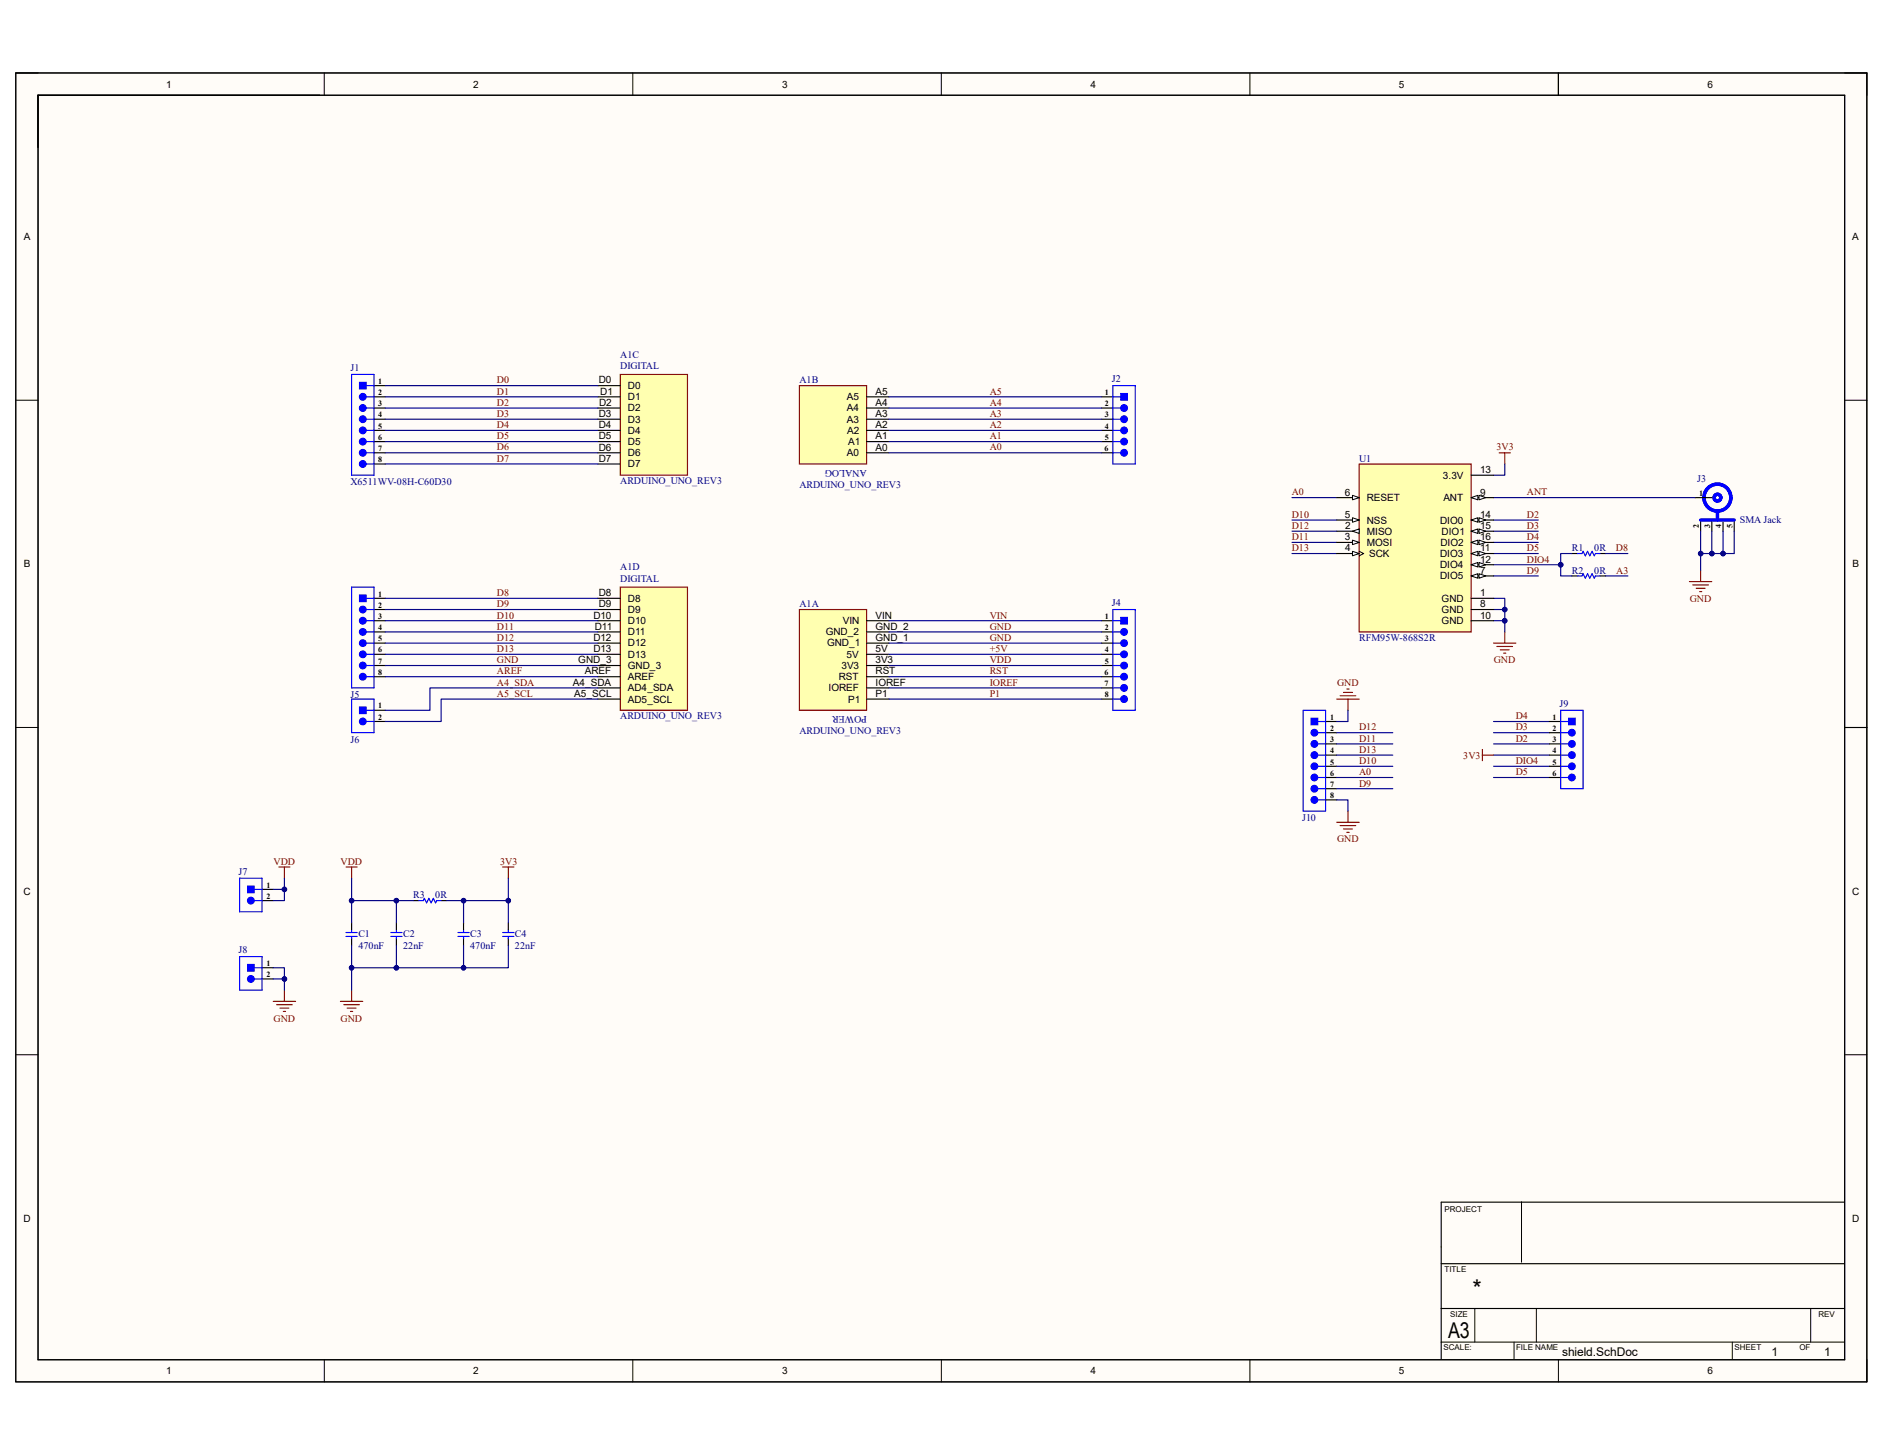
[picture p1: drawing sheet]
<svg xmlns="http://www.w3.org/2000/svg" width="279mm" height="216mm" viewBox="0 0 279 216" stroke-linecap="round" stroke-linejoin="round" font-family="sans-serif">
<defs><g id="words">
<text font-size="3.6" x="218.5" y="192.4">*</text>
<text font-size="3.2" x="214.9" y="198.5">A3</text>
<g font-size="1.8">
<text x="231.8" y="201.3">shield.SchDoc</text>
<text x="262.9" y="201.3">1</text>
<text x="270.7" y="201.3">1</text>
</g>
<g font-size="1.5">
<text x="24.7" y="13">1</text>
<text x="70.2" y="13">2</text>
<text x="116" y="13">3</text>
<text x="161.8" y="13">4</text>
<text x="207.6" y="13">5</text>
<text x="253.4" y="13">6</text>
<text x="3.5" y="35.6">A</text>
<text x="274.8" y="35.6">A</text>
<text x="88.9" y="56.9">D0</text>
<text x="89.1" y="58.5">D1</text>
<text x="93.2" y="57.7">D0</text>
<text x="93.2" y="59.4">D1</text>
<text x="125.6" y="59.4">A5</text>
<text x="129.9" y="58.5">A5</text>
<text x="88.9" y="61.9">D3</text>
<text x="88.9" y="63.5">D4</text>
<text x="88.9" y="65.2">D5</text>
<text x="88.9" y="60.2">D2</text>
<text x="93.2" y="61">D2</text>
<text x="93.2" y="62.7">D3</text>
<text x="93.2" y="64.4">D4</text>
<text x="125.6" y="62.7">A3</text>
<text x="125.6" y="61">A4</text>
<text x="125.7" y="64.4">A2</text>
<text x="129.9" y="65.2">A1</text>
<text x="129.9" y="63.5">A2</text>
<text x="129.9" y="61.9">A3</text>
<text x="129.9" y="60.2">A4</text>
<text x="88.9" y="66.9">D6</text>
<text x="88.9" y="68.5">D7</text>
<text x="93.2" y="66">D5</text>
<text x="93.2" y="67.7">D6</text>
<text x="93.2" y="69.3">D7</text>
<text x="125.6" y="67.7">A0</text>
<text x="125.9" y="66">A1</text>
<text x="129.9" y="66.9">A0</text>
<text x="214.1" y="71">3.3V</text>
<text x="219.6" y="70.2">13</text>
<text x="199.6" y="73.5">6</text>
<text x="199.6" y="76.8">5</text>
<text x="202.8" y="74.3">RESET</text>
<text x="202.8" y="77.7">NSS</text>
<text x="213.7" y="77.7">DIO0</text>
<text x="214.2" y="74.3">ANT</text>
<text x="219.6" y="73.5">9</text>
<text x="219.6" y="76.8">14</text>
<text x="199.6" y="80.2">3</text>
<text x="199.6" y="78.5">2</text>
<text x="199.6" y="81.8">4</text>
<text x="202.8" y="79.3">MISO</text>
<text x="202.8" y="81">MOSI</text>
<text x="203.2" y="82.6">SCK</text>
<text x="213.7" y="82.6">DIO3</text>
<text x="213.7" y="81">DIO2</text>
<text x="213.9" y="79.3">DIO1</text>
<text x="219.6" y="78.5">15</text>
<text x="219.6" y="80.2">16</text>
<text x="219.6" y="81.8">11</text>
<text x="219.6" y="83.5">12</text>
<text x="3.5" y="84.2">B</text>
<text x="88.9" y="88.5">D8</text>
<text x="93.2" y="89.3">D8</text>
<text x="213.7" y="84.3">DIO4</text>
<text x="213.7" y="86">DIO5</text>
<text x="213.9" y="89.3">GND</text>
<text x="219.6" y="85.1">7</text>
<text x="219.6" y="88.5">1</text>
<text x="274.9" y="84.2">B</text>
<text x="88.1" y="91.8">D10</text>
<text x="88.1" y="95.1">D12</text>
<text x="88.3" y="93.4">D11</text>
<text x="88.9" y="90.1">D9</text>
<text x="93.2" y="91">D9</text>
<text x="93.2" y="92.6">D10</text>
<text x="93.2" y="94.3">D11</text>
<text x="93.2" y="95.9">D12</text>
<text x="122.5" y="94.3">GND_2</text>
<text x="122.7" y="95.9">GND_1</text>
<text x="125.1" y="92.6">VIN</text>
<text x="129.9" y="95.1">GND_1</text>
<text x="129.9" y="93.4">GND_2</text>
<text x="129.9" y="91.8">VIN</text>
<text x="213.9" y="91">GND</text>
<text x="213.9" y="92.6">GND</text>
<text x="219.6" y="90.1">8</text>
<text x="219.6" y="91.8">10</text>
<text x="85" y="101.8">A4_SDA</text>
<text x="85.8" y="98.4">GND_3</text>
<text x="86.8" y="100.1">AREF</text>
<text x="88.1" y="96.8">D13</text>
<text x="93.2" y="97.6">D13</text>
<text x="93.2" y="99.3">GND_3</text>
<text x="93.2" y="100.9">AREF</text>
<text x="124.5" y="100.9">RST</text>
<text x="124.8" y="99.3">3V3</text>
<text x="125.6" y="97.6">5V</text>
<text x="129.9" y="101.8">IOREF</text>
<text x="129.9" y="100.1">RST</text>
<text x="129.9" y="98.4">3V3</text>
<text x="129.9" y="96.8">5V</text>
<text x="85.2" y="103.4">A5_SCL</text>
<text x="93.2" y="102.6">AD4_SDA</text>
<text x="93.2" y="104.3">AD5_SCL</text>
<text x="122.9" y="102.6">IOREF</text>
<text x="125.9" y="104.3">P1</text>
<text x="129.9" y="103.4">P1</text>
<text x="3.5" y="132.8">C</text>
<text x="274.8" y="132.8">C</text>
<text x="3.5" y="181.3">D</text>
<text x="274.8" y="181.3">D</text>
<text x="24.7" y="203.9">1</text>
<text x="70.2" y="203.9">2</text>
<text x="116" y="203.9">3</text>
<text x="161.8" y="203.9">4</text>
<text x="207.6" y="203.9">5</text>
<text x="253.4" y="203.9">6</text>
</g>
<g font-size="1.5" fill="#000080">
<text x="92" y="53.1">A1C</text>
<text x="52" y="55.1">J1</text>
<text x="92" y="54.7">DIGITAL</text>
<text x="118.6" y="56.9">A1B</text>
<text x="165" y="56.7">J2</text>
<text x="92" y="71.8">ARDUINO_UNO_REV3</text>
<text x="128.6" y="69.7" transform="rotate(-180 128.6 69.7)">ANALOG</text>
<text x="201.7" y="68.5">U1</text>
<text x="251.8" y="71.5">J3</text>
<text x="52" y="72">X6511WV-08H-C60D30</text>
<text x="118.6" y="72.3">ARDUINO_UNO_REV3</text>
<text x="258.1" y="77.6">SMA Jack</text>
<text x="233.2" y="81.8">R1</text>
<text x="236.6" y="81.8">0R</text>
<text x="92" y="86.3">DIGITAL</text>
<text x="92" y="84.6">A1D</text>
<text x="165" y="90">J4</text>
<text x="233.2" y="85.1">R2</text>
<text x="236.6" y="85.1">0R</text>
<text x="118.6" y="90.1">A1A</text>
<text x="201.7" y="95.1">RFM95W-868S2R</text>
<text x="52" y="103.6">J5</text>
<text x="92" y="106.7">ARDUINO_UNO_REV3</text>
<text x="128.6" y="106.2" transform="rotate(-180 128.6 106.2)">POWER</text>
<text x="231.4" y="104.9">J9</text>
<text x="52" y="110.2">J6</text>
<text x="118.6" y="108.9">ARDUINO_UNO_REV3</text>
<text x="193.2" y="121.8">J10</text>
<text x="35.4" y="129.8">J7</text>
<text x="61.3" y="133.3">R3</text>
<text x="64.6" y="133.3">0R</text>
<text x="35.4" y="141.4">J8</text>
<text x="53.2" y="139.1">C1</text>
<text x="53.2" y="140.8">470nF</text>
<text x="59.8" y="139.1">C2</text>
<text x="59.8" y="140.8">22nF</text>
<text x="69.8" y="139.1">C3</text>
<text x="69.8" y="140.8">470nF</text>
<text x="76.4" y="139.1">C4</text>
<text x="76.4" y="140.8">22nF</text>
</g>
<g font-size="1.5" fill="#800000">
<text x="73.7" y="56.9">D0</text>
<text x="73.7" y="58.5">D1</text>
<text x="146.9" y="58.5">A5</text>
<text x="73.7" y="60.2">D2</text>
<text x="73.7" y="61.9">D3</text>
<text x="73.7" y="63.5">D4</text>
<text x="73.7" y="65.2">D5</text>
<text x="146.9" y="65.2">A1</text>
<text x="146.9" y="63.5">A2</text>
<text x="146.9" y="61.9">A3</text>
<text x="146.9" y="60.2">A4</text>
<text x="73.7" y="66.8">D6</text>
<text x="73.7" y="68.5">D7</text>
<text x="146.9" y="66.8">A0</text>
<text x="222" y="66.8">3V3</text>
<text x="191.7" y="73.5">A0</text>
<text x="191.7" y="76.8">D10</text>
<text x="226.6" y="76.8">D2</text>
<text x="226.6" y="73.5">ANT</text>
<text x="191.7" y="80.1">D11</text>
<text x="191.7" y="78.5">D12</text>
<text x="191.7" y="81.8">D13</text>
<text x="226.6" y="78.5">D3</text>
<text x="226.6" y="80.1">D4</text>
<text x="226.6" y="81.8">D5</text>
<text x="226.6" y="83.5">DIO4</text>
<text x="239.8" y="81.8">D8</text>
<text x="73.7" y="88.5">D8</text>
<text x="226.6" y="85.1">D9</text>
<text x="239.8" y="85.1">A3</text>
<text x="250.7" y="89.3">GND</text>
<text x="73.7" y="90.1">D9</text>
<text x="73.7" y="91.8">D10</text>
<text x="73.7" y="93.4">D11</text>
<text x="73.7" y="95.1">D12</text>
<text x="146.9" y="95.1">GND</text>
<text x="146.9" y="93.4">GND</text>
<text x="146.9" y="91.8">VIN</text>
<text x="73.7" y="96.8">D13</text>
<text x="73.7" y="98.4">GND</text>
<text x="73.7" y="100.1">AREF</text>
<text x="73.7" y="101.7">A4_SDA</text>
<text x="146.9" y="98.4">VDD</text>
<text x="146.9" y="96.8">+5V</text>
<text x="146.9" y="101.7">IOREF</text>
<text x="146.9" y="100.1">RST</text>
<text x="198.4" y="101.7">GND</text>
<text x="221.7" y="98.4">GND</text>
<text x="73.7" y="103.4">A5_SCL</text>
<text x="146.9" y="103.4">P1</text>
<text x="224.9" y="106.7">D4</text>
<text x="201.7" y="108.4">D12</text>
<text x="201.7" y="110.1">D11</text>
<text x="201.7" y="111.7">D13</text>
<text x="201.7" y="113.4">D10</text>
<text x="217.1" y="112.6">3V3</text>
<text x="224.9" y="108.4">D3</text>
<text x="224.9" y="110.1">D2</text>
<text x="224.9" y="113.4">DIO4</text>
<text x="201.7" y="115">A0</text>
<text x="201.7" y="116.7">D9</text>
<text x="224.9" y="115">D5</text>
<text x="198.4" y="125">GND</text>
<text x="40.6" y="128.3">VDD</text>
<text x="50.5" y="128.3">VDD</text>
<text x="74.2" y="128.3">3V3</text>
<text x="40.6" y="151.6">GND</text>
<text x="50.5" y="151.6">GND</text>
</g>
<g font-size="1.2">
<text x="56.1" y="58.6">2</text>
<text x="56.1" y="57">1</text>
<text x="164" y="58.6">1</text>
<text x="56.1" y="60.3">3</text>
<text x="56.1" y="61.9">4</text>
<text x="56.1" y="63.6">5</text>
<text x="56.1" y="65.3">6</text>
<text x="163.9" y="60.3">2</text>
<text x="163.9" y="61.9">3</text>
<text x="163.9" y="63.6">4</text>
<text x="163.9" y="65.3">5</text>
<text x="56.1" y="66.9">7</text>
<text x="56.1" y="68.6">8</text>
<text x="163.9" y="66.9">6</text>
<text x="252.1" y="73.6">1</text>
<text x="252.1" y="78.4" transform="rotate(-90 252.1 78.4)">2</text>
<text x="253.7" y="78.4" transform="rotate(-90 253.7 78.4)">3</text>
<text x="255.4" y="78.4" transform="rotate(-90 255.4 78.4)">4</text>
<text x="257.1" y="78.4" transform="rotate(-90 257.1 78.4)">5</text>
<text x="56.1" y="88.5">1</text>
<text x="56.1" y="90.2">2</text>
<text x="56.1" y="91.9">3</text>
<text x="56.1" y="93.5">4</text>
<text x="56.1" y="95.2">5</text>
<text x="163.9" y="93.5">2</text>
<text x="163.9" y="95.2">3</text>
<text x="164" y="91.9">1</text>
<text x="56.1" y="96.8">6</text>
<text x="56.1" y="98.5">7</text>
<text x="56.1" y="100.2">8</text>
<text x="163.9" y="100.2">6</text>
<text x="163.9" y="101.8">7</text>
<text x="163.9" y="96.8">4</text>
<text x="163.9" y="98.5">5</text>
<text x="56.1" y="106.8">2</text>
<text x="56.1" y="105.1">1</text>
<text x="163.9" y="103.5">8</text>
<text x="197.4" y="106.8">1</text>
<text x="230.4" y="106.8">1</text>
<text x="197.4" y="108.5">2</text>
<text x="197.4" y="110.1">3</text>
<text x="197.4" y="111.8">4</text>
<text x="197.4" y="113.5">5</text>
<text x="230.3" y="111.8">4</text>
<text x="230.3" y="113.5">5</text>
<text x="230.4" y="108.5">2</text>
<text x="230.4" y="110.1">3</text>
<text x="197.4" y="115.1">6</text>
<text x="197.4" y="116.8">7</text>
<text x="197.4" y="118.4">8</text>
<text x="230.3" y="115.1">6</text>
<text x="39.5" y="131.7">1</text>
<text x="39.5" y="133.4">2</text>
<text x="39.5" y="143.3">1</text>
<text x="39.5" y="145">2</text>
<text x="214.3" y="179.8">PROJECT</text>
<text x="214.3" y="188.8">TITLE</text>
<text x="215.2" y="195.4">SIZE</text>
<text x="269.8" y="195.4">REV</text>
<text x="214.2" y="200.4">SCALE:</text>
<text x="225" y="200.4">FILE NAME</text>
<text x="257.3" y="200.4">SHEET</text>
<text x="267" y="200.4">OF</text>
</g>
</g></defs>
<path d="M2.3 10.8h274.7v194.3h-274.7z" fill-rule="evenodd" fill="#fffcf8"/>
<path d="M2.3 10.8h274.7v194.3h-274.7z" fill="none" stroke="#000" stroke-width=".15"/>
<path d="M5.7 14.1h268v187.7h-268z" fill-rule="evenodd" fill="#fffcf8"/>
<g fill="none" stroke="#000" stroke-width=".15">
<path d="M2.3 10.8h3.4M5.7 14.1h268v187.7h-268zM48.1 10.8v3.3M93.9 10.8v3.3M139.7 10.8v3.3M185.5 10.8v3.3M231.2 10.8v3.3M273.7 10.8h3.3v3.3M2.3 59.4h3.4M273.7 59.4h3.3M2.3 107.9h3.4M273.7 107.9h3.3"/>
<path d="M2.3 156.5h3.4M273.7 156.5h3.3M225.8 178.3v9M213.8 199.1h59.9M218.8 194.2v4.9M224.7 199.1v2.5M228 194.2v4.9M257 199.1v2.5M268.7 194.2v4.9M48.1 201.8v3.3M93.9 201.8v3.3M139.7 201.8v3.3"/>
<path d="M185.5 201.8v3.3M231.2 201.8v3.3M277 201.8v3.3"/>
</g>
<path d="M2.3 10.8h274.7v194.2h-274.7zM5.6 14.1h268.1v187.7h-268.1zM231.2 10.8v3.3M273.7 107.9h3.3M273.7 178.4h-59.9v23.2M213.8 187.5h59.9M213.8 194.2h59.9" fill="none" stroke="#000" stroke-width=".17"/>
<path d="M118.6 90.4h10v15h-10z" fill-rule="evenodd" fill="#ffffb0"/>
<path d="M118.6 90.4h10v15h-10z" fill="none" stroke="#800000" stroke-width=".17"/>
<path d="M128.6 98.8h3.3M128.6 97.1h3.3M128.6 95.4h3.3M128.6 93.8h3.3M128.6 92.1h3.3M128.6 103.7h3.3M128.6 102.1h3.3M128.6 100.4h3.3" fill="none" stroke="#000" stroke-width=".17"/>
<path d="M118.6 57.2h10v11.6h-10z" fill-rule="evenodd" fill="#ffffb0"/>
<path d="M118.6 57.2h10v11.6h-10z" fill="none" stroke="#800000" stroke-width=".17"/>
<path d="M128.6 58.9h3.3M128.6 67.2h3.3M128.6 65.5h3.3M128.6 63.9h3.3M128.6 62.2h3.3M128.6 60.5h3.3" fill="none" stroke="#000" stroke-width=".17"/>
<path d="M92 55.6h10v14.9h-10z" fill-rule="evenodd" fill="#ffffb0"/>
<path d="M92 55.6h10v14.9h-10z" fill="none" stroke="#800000" stroke-width=".17"/>
<path d="M88.7 57.2h3.3M88.7 58.9h3.3M88.7 60.5h3.3M88.7 62.2h3.3M88.7 63.9h3.3M88.7 65.5h3.3M88.7 67.2h3.3M88.7 68.8h3.3" fill="none" stroke="#000" stroke-width=".17"/>
<path d="M92 87.1h10v18.3h-10z" fill-rule="evenodd" fill="#ffffb0"/>
<path d="M92 87.1h10v18.3h-10z" fill="none" stroke="#800000" stroke-width=".17"/>
<path d="M88.7 88.8h3.3M88.7 90.4h3.3M88.7 92.1h3.3M88.7 93.8h3.3M88.7 95.4h3.3M88.7 97.1h3.3M88.7 98.8h3.3M88.7 100.4h3.3M88.7 102.1h3.3M88.7 103.7h3.3" fill="none" stroke="#000" stroke-width=".17"/>
<circle cx="37.2" cy="133.6" r=".5" fill="#00f"/>
<g fill="none" stroke="#00f" stroke-width=".17">
<path d="M37.7 133.6h1.2M37.7 132h1.2"/>
<circle cx="37.2" cy="133.6" r=".5"/>
</g>
<path d="M38.9 133.6h1.6M38.9 132h1.6" fill="none" stroke="#000" stroke-width=".17"/>
<path d="M36.7 131.5h1v1h-1z" fill-rule="evenodd" fill="#00f"/>
<path d="M36.7 131.5h1v1h-1z" fill="none" stroke="#00f" stroke-width=".15"/>
<path d="M35.6 130.3h3.3v5h-3.3zM51.3 139h1.7M51.3 138.4h1.7M52.2 138v.3M52.2 139v.3" fill="none" stroke="#00f" stroke-width=".17"/>
<path d="M52.2 137v1M52.2 139.2v1.1" fill="none" stroke="#000" stroke-width=".17"/>
<circle cx="37.2" cy="145.3" r=".5" fill="#00f"/>
<g fill="none" stroke="#00f" stroke-width=".17">
<path d="M37.7 145.3h1.2M37.7 143.6h1.2"/>
<circle cx="37.2" cy="145.3" r=".5"/>
</g>
<path d="M38.9 145.3h1.6M38.9 143.6h1.6" fill="none" stroke="#000" stroke-width=".17"/>
<path d="M36.7 143.1h1v1h-1z" fill-rule="evenodd" fill="#00f"/>
<path d="M36.7 143.1h1v1h-1z" fill="none" stroke="#00f" stroke-width=".15"/>
<path d="M35.6 141.9h3.3v5h-3.3z" fill="none" stroke="#00f" stroke-width=".17"/>
<g fill="none" stroke="#00f" stroke-width=".51">
<path d="M252.3 77.2h5M254.8 75.8v1.4"/>
<circle cx="254.8" cy="73.8" r="2"/>
<circle cx="254.8" cy="73.8" r="1.99"/>
<circle cx="254.8" cy="73.8" r=".5"/>
</g>
<path d="M251.5 73.8h2.5M252.3 77.2v1.6M254 77.2v1.6M255.7 77.2v1.6M257.3 77.2v1.6" fill="none" stroke="#000" stroke-width=".17"/>
<circle cx="53.8" cy="58.9" r=".5" fill="#00f"/>
<g fill="none" stroke="#00f" stroke-width=".17">
<path d="M54.3 58.9h1.2M54.3 57.2h1.2"/>
<circle cx="53.8" cy="58.9" r=".5"/>
</g>
<path d="M55.5 58.9h1.7M55.5 57.2h1.7" fill="none" stroke="#000" stroke-width=".17"/>
<path d="M53.3 56.7h1v1h-1z" fill-rule="evenodd" fill="#00f"/>
<path d="M53.3 56.7h1v1h-1z" fill="none" stroke="#00f" stroke-width=".15"/>
<circle cx="53.8" cy="62.2" r=".5" fill="#00f"/>
<circle cx="53.8" cy="62.2" r=".5" fill="none" stroke="#00f" stroke-width=".17"/>
<circle cx="53.8" cy="65.5" r=".5" fill="#00f"/>
<circle cx="53.8" cy="65.5" r=".5" fill="none" stroke="#00f" stroke-width=".17"/>
<circle cx="53.8" cy="68.8" r=".5" fill="#00f"/>
<circle cx="53.8" cy="68.8" r=".5" fill="none" stroke="#00f" stroke-width=".17"/>
<circle cx="53.8" cy="67.2" r=".5" fill="#00f"/>
<circle cx="53.8" cy="67.2" r=".5" fill="none" stroke="#00f" stroke-width=".17"/>
<circle cx="53.8" cy="63.9" r=".5" fill="#00f"/>
<circle cx="53.8" cy="63.9" r=".5" fill="none" stroke="#00f" stroke-width=".17"/>
<circle cx="53.8" cy="60.5" r=".5" fill="#00f"/>
<g fill="none" stroke="#00f" stroke-width=".17">
<path d="M52.2 55.6h3.3v14.9h-3.3zM54.3 60.5h1.2M54.3 62.2h1.2M54.3 63.9h1.2M54.3 65.5h1.2M54.3 67.2h1.2M54.3 68.8h1.2"/>
<circle cx="53.8" cy="60.5" r=".5"/>
</g>
<path d="M55.5 60.5h1.7M55.5 62.2h1.7M55.5 63.9h1.7M55.5 65.5h1.7M55.5 67.2h1.7M55.5 68.8h1.7" fill="none" stroke="#000" stroke-width=".17"/>
<circle cx="53.8" cy="90.4" r=".5" fill="#00f"/>
<g fill="none" stroke="#00f" stroke-width=".17">
<path d="M54.3 90.4h1.2M54.3 88.8h1.2"/>
<circle cx="53.8" cy="90.4" r=".5"/>
</g>
<path d="M55.5 90.4h1.7M55.5 88.8h1.7" fill="none" stroke="#000" stroke-width=".17"/>
<path d="M53.3 88.3h1v1h-1z" fill-rule="evenodd" fill="#00f"/>
<path d="M53.3 88.3h1v1h-1z" fill="none" stroke="#00f" stroke-width=".15"/>
<circle cx="53.8" cy="93.8" r=".5" fill="#00f"/>
<circle cx="53.8" cy="93.8" r=".5" fill="none" stroke="#00f" stroke-width=".17"/>
<circle cx="53.8" cy="97.1" r=".5" fill="#00f"/>
<circle cx="53.8" cy="97.1" r=".5" fill="none" stroke="#00f" stroke-width=".17"/>
<circle cx="53.8" cy="100.4" r=".5" fill="#00f"/>
<circle cx="53.8" cy="100.4" r=".5" fill="none" stroke="#00f" stroke-width=".17"/>
<circle cx="53.8" cy="98.8" r=".5" fill="#00f"/>
<circle cx="53.8" cy="98.8" r=".5" fill="none" stroke="#00f" stroke-width=".17"/>
<circle cx="53.8" cy="95.4" r=".5" fill="#00f"/>
<circle cx="53.8" cy="95.4" r=".5" fill="none" stroke="#00f" stroke-width=".17"/>
<circle cx="53.8" cy="92.1" r=".5" fill="#00f"/>
<g fill="none" stroke="#00f" stroke-width=".17">
<path d="M52.2 87.1h3.3v15h-3.3zM54.3 92.1h1.2M54.3 93.8h1.2M54.3 95.4h1.2M54.3 97.1h1.2M54.3 98.8h1.2M54.3 100.4h1.2"/>
<circle cx="53.8" cy="92.1" r=".5"/>
</g>
<path d="M55.5 92.1h1.7M55.5 93.8h1.7M55.5 95.4h1.7M55.5 97.1h1.7M55.5 98.8h1.7M55.5 100.4h1.7" fill="none" stroke="#000" stroke-width=".17"/>
<circle cx="53.8" cy="107.1" r=".5" fill="#00f"/>
<g fill="none" stroke="#00f" stroke-width=".17">
<path d="M54.3 107.1h1.2M54.3 105.4h1.2"/>
<circle cx="53.8" cy="107.1" r=".5"/>
</g>
<path d="M55.5 107.1h1.7M55.5 105.4h1.7" fill="none" stroke="#000" stroke-width=".17"/>
<path d="M53.3 104.9h1v1h-1z" fill-rule="evenodd" fill="#00f"/>
<path d="M53.3 104.9h1v1h-1z" fill="none" stroke="#00f" stroke-width=".15"/>
<path d="M234.1 85.5h.6l.2-.4 .3 .7 .4-.7 .3 .7 .3-.7 .4 .7 .1-.3h.7M234.1 82.1h.6l.2-.3 .3 .7 .4-.7 .3 .7 .3-.7 .4 .7 .1-.4h.7M52.2 103.7h3.3v5h-3.3zM62.1 133.6h.7l.2-.3 .3 .7 .3-.7 .4 .7 .3-.7 .3 .7 .2-.4h.7M74.6 139h1.7M74.6 138.4h1.7M75.4 138v.3M75.4 139v.3" fill="none" stroke="#00f" stroke-width=".17"/>
<g fill="none" stroke="#800000" stroke-width=".17">
<path d="M222.4 67.2h1.7M223.3 67.2v1.7M221.6 95.4h3.3M222.1 95.9h2.3M222.6 96.4h1.3M223.1 96.9h.3M223.3 93.8v1.6M250.7 86.3h3.3M251.2 86.8h2.3M251.7 87.3h1.3M252.2 87.8h.3M252.3 84.6v1.7"/>
<path d="M41.4 128.7h1.6M42.2 128.7v1.6M51.3 128.7h1.7M52.2 128.7v1.6M74.6 128.7h1.7M75.4 128.7v1.6M40.5 148.6h3.4M41 149.1h2.4M41.5 149.6h1.4M42 150.1h.4M42.2 146.9v1.7M50.5 148.6h3.3"/>
<path d="M51 149.1h2.3M51.5 149.6h1.3M52 150.1h.3M52.2 146.9v1.7"/>
</g>
<path d="M233.2 85.5h.9M233.2 82.1h.9M237.4 85.5h.8M237.4 82.1h.8M61.3 133.6h.8M65.5 133.6h.8M75.4 137v1M75.4 139.2v1.1" fill="none" stroke="#000" stroke-width=".17"/>
<circle cx="166.8" cy="60.5" r=".5" fill="#00f"/>
<g fill="none" stroke="#00f" stroke-width=".17">
<path d="M165.1 58.9h1.2M165.1 60.5h1.2"/>
<circle cx="166.8" cy="60.5" r=".5"/>
</g>
<path d="M163.5 58.9h1.6M163.5 60.5h1.6" fill="none" stroke="#000" stroke-width=".17"/>
<path d="M166.3 58.4h1v1h-1z" fill-rule="evenodd" fill="#00f"/>
<path d="M166.3 58.4h1v1h-1z" fill="none" stroke="#00f" stroke-width=".15"/>
<circle cx="166.8" cy="63.9" r=".5" fill="#00f"/>
<circle cx="166.8" cy="63.9" r=".5" fill="none" stroke="#00f" stroke-width=".17"/>
<circle cx="166.8" cy="67.2" r=".5" fill="#00f"/>
<circle cx="166.8" cy="67.2" r=".5" fill="none" stroke="#00f" stroke-width=".17"/>
<circle cx="166.8" cy="65.5" r=".5" fill="#00f"/>
<circle cx="166.8" cy="65.5" r=".5" fill="none" stroke="#00f" stroke-width=".17"/>
<circle cx="166.8" cy="62.2" r=".5" fill="#00f"/>
<g fill="none" stroke="#00f" stroke-width=".17">
<path d="M165.1 57.2h3.3v11.6h-3.3zM165.1 62.2h1.2M165.1 63.9h1.2M165.1 65.5h1.2M165.1 67.2h1.2"/>
<circle cx="166.8" cy="62.2" r=".5"/>
</g>
<path d="M163.5 62.2h1.6M163.5 63.9h1.6M163.5 65.5h1.6M163.5 67.2h1.6" fill="none" stroke="#000" stroke-width=".17"/>
<circle cx="166.8" cy="93.8" r=".5" fill="#00f"/>
<g fill="none" stroke="#00f" stroke-width=".17">
<path d="M165.1 93.8h1.2M165.1 92.1h1.2"/>
<circle cx="166.8" cy="93.8" r=".5"/>
</g>
<path d="M163.5 93.8h1.6M163.5 92.1h1.6" fill="none" stroke="#000" stroke-width=".17"/>
<path d="M166.3 91.6h1v1h-1z" fill-rule="evenodd" fill="#00f"/>
<path d="M166.3 91.6h1v1h-1z" fill="none" stroke="#00f" stroke-width=".15"/>
<circle cx="166.8" cy="97.1" r=".5" fill="#00f"/>
<circle cx="166.8" cy="97.1" r=".5" fill="none" stroke="#00f" stroke-width=".17"/>
<circle cx="166.8" cy="100.4" r=".5" fill="#00f"/>
<circle cx="166.8" cy="100.4" r=".5" fill="none" stroke="#00f" stroke-width=".17"/>
<circle cx="166.8" cy="103.7" r=".5" fill="#00f"/>
<circle cx="166.8" cy="103.7" r=".5" fill="none" stroke="#00f" stroke-width=".17"/>
<circle cx="166.8" cy="102.1" r=".5" fill="#00f"/>
<circle cx="166.8" cy="102.1" r=".5" fill="none" stroke="#00f" stroke-width=".17"/>
<circle cx="166.8" cy="98.8" r=".5" fill="#00f"/>
<circle cx="166.8" cy="98.8" r=".5" fill="none" stroke="#00f" stroke-width=".17"/>
<circle cx="166.8" cy="95.4" r=".5" fill="#00f"/>
<g fill="none" stroke="#00f" stroke-width=".17">
<path d="M165.1 90.4h3.3v15h-3.3zM165.1 95.4h1.2M165.1 97.1h1.2M165.1 98.8h1.2M165.1 100.4h1.2M165.1 102.1h1.2M165.1 103.7h1.2M58 139h1.6M58 138.4h1.6M58.8 138v.3M58.8 139v.3M68 139h1.6"/>
<path d="M68 138.4h1.6M68.8 138v.3M68.8 139v.3"/>
<circle cx="166.8" cy="95.4" r=".5"/>
</g>
<path d="M163.5 95.4h1.6M163.5 97.1h1.6M163.5 98.8h1.6M163.5 100.4h1.6M163.5 102.1h1.6M163.5 103.7h1.6M58.8 137v1M58.8 139.2v1.1M68.8 137v1M68.8 139.2v1.1" fill="none" stroke="#000" stroke-width=".17"/>
<g fill="none" stroke="#000080" stroke-width=".17">
<path d="M57.2 58.9h31.5M57.2 57.2h31.5M131.9 58.9h31.6M57.2 67.2h31.5M57.2 65.5h31.5M57.2 63.9h31.5M57.2 62.2h31.5M57.2 60.5h31.5M57.2 68.8h31.5M131.9 67.2h31.6M131.9 65.5h31.6M131.9 63.9h31.6"/>
<path d="M131.9 62.2h31.6M131.9 60.5h31.6M57.2 98.8h31.5M57.2 97.1h31.5M57.2 95.4h31.5M57.2 92.1h31.5M57.2 88.8h31.5M57.2 90.4h31.5M57.2 93.8h31.5M131.9 98.8h31.6M131.9 97.1h31.6M131.9 95.4h31.6"/>
<path d="M131.9 92.1h31.6M57.2 100.4h31.5M88.7 102.1h-24.9v3.3h-6.6M88.7 103.7h-23.2v3.4h-8.3M131.9 100.4h31.6M40.5 145.3h1.7v1.6"/>
</g>
<circle cx="42.2" cy="145.3" r=".33" fill="#000080"/>
<circle cx="42.2" cy="145.3" r=".33" fill="none" stroke="#000080" stroke-width=".15"/>
<path d="M40.5 143.6h1.7v1.7" fill="none" stroke="#000080" stroke-width=".17"/>
<circle cx="42.2" cy="145.3" r=".33" fill="#000080"/>
<circle cx="42.2" cy="145.3" r=".33" fill="none" stroke="#000080" stroke-width=".15"/>
<path d="M42.2 130.3v1.7" fill="none" stroke="#000080" stroke-width=".17"/>
<circle cx="42.2" cy="132" r=".33" fill="#000080"/>
<circle cx="42.2" cy="132" r=".33" fill="none" stroke="#000080" stroke-width=".15"/>
<path d="M40.5 132h1.7v1.6h-1.7" fill="none" stroke="#000080" stroke-width=".17"/>
<circle cx="42.2" cy="132" r=".33" fill="#000080"/>
<circle cx="42.2" cy="132" r=".33" fill="none" stroke="#000080" stroke-width=".15"/>
<path d="M52.2 130.3v6.7" fill="none" stroke="#000080" stroke-width=".17"/>
<circle cx="52.2" cy="133.6" r=".33" fill="#000080"/>
<circle cx="52.2" cy="133.6" r=".33" fill="none" stroke="#000080" stroke-width=".15"/>
<path d="M52.2 140.3v6.6" fill="none" stroke="#000080" stroke-width=".17"/>
<circle cx="52.2" cy="143.6" r=".33" fill="#000080"/>
<circle cx="52.2" cy="143.6" r=".33" fill="none" stroke="#000080" stroke-width=".15"/>
<path d="M52.2 133.6h6.6v3.4" fill="none" stroke="#000080" stroke-width=".17"/>
<circle cx="58.8" cy="133.6" r=".33" fill="#000080"/>
<circle cx="58.8" cy="133.6" r=".33" fill="none" stroke="#000080" stroke-width=".15"/>
<circle cx="52.2" cy="133.6" r=".33" fill="#000080"/>
<circle cx="52.2" cy="133.6" r=".33" fill="none" stroke="#000080" stroke-width=".15"/>
<path d="M58.8 140.3v3.3h-6.6" fill="none" stroke="#000080" stroke-width=".17"/>
<circle cx="58.8" cy="143.6" r=".33" fill="#000080"/>
<circle cx="58.8" cy="143.6" r=".33" fill="none" stroke="#000080" stroke-width=".15"/>
<circle cx="52.2" cy="143.6" r=".33" fill="#000080"/>
<circle cx="52.2" cy="143.6" r=".33" fill="none" stroke="#000080" stroke-width=".15"/>
<path d="M221.6 73.8h29.9M254 78.8v3.3" fill="none" stroke="#000080" stroke-width=".17"/>
<circle cx="254" cy="82.1" r=".33" fill="#000080"/>
<circle cx="254" cy="82.1" r=".33" fill="none" stroke="#000080" stroke-width=".15"/>
<path d="M255.7 78.8v3.3" fill="none" stroke="#000080" stroke-width=".17"/>
<circle cx="255.7" cy="82.1" r=".33" fill="#000080"/>
<circle cx="255.7" cy="82.1" r=".33" fill="none" stroke="#000080" stroke-width=".15"/>
<path d="M252.3 78.8v3.3" fill="none" stroke="#000080" stroke-width=".17"/>
<circle cx="252.3" cy="82.1" r=".33" fill="#000080"/>
<circle cx="252.3" cy="82.1" r=".33" fill="none" stroke="#000080" stroke-width=".15"/>
<path d="M257.3 78.8v3.3h-5v2.5" fill="none" stroke="#000080" stroke-width=".17"/>
<circle cx="252.3" cy="82.1" r=".33" fill="#000080"/>
<circle cx="252.3" cy="82.1" r=".33" fill="none" stroke="#000080" stroke-width=".15"/>
<circle cx="254" cy="82.1" r=".33" fill="#000080"/>
<circle cx="254" cy="82.1" r=".33" fill="none" stroke="#000080" stroke-width=".15"/>
<circle cx="255.7" cy="82.1" r=".33" fill="#000080"/>
<circle cx="255.7" cy="82.1" r=".33" fill="none" stroke="#000080" stroke-width=".15"/>
<path d="M223.3 68.9v1.6h-1.7M221.6 88.8h1.7v5" fill="none" stroke="#000080" stroke-width=".17"/>
<circle cx="223.3" cy="90.4" r=".33" fill="#000080"/>
<circle cx="223.3" cy="90.4" r=".33" fill="none" stroke="#000080" stroke-width=".15"/>
<circle cx="223.3" cy="92.1" r=".33" fill="#000080"/>
<circle cx="223.3" cy="92.1" r=".33" fill="none" stroke="#000080" stroke-width=".15"/>
<path d="M221.6 92.1h1.7" fill="none" stroke="#000080" stroke-width=".17"/>
<circle cx="223.3" cy="92.1" r=".33" fill="#000080"/>
<circle cx="223.3" cy="92.1" r=".33" fill="none" stroke="#000080" stroke-width=".15"/>
<path d="M221.6 90.4h1.7" fill="none" stroke="#000080" stroke-width=".17"/>
<circle cx="223.3" cy="90.4" r=".33" fill="#000080"/>
<circle cx="223.3" cy="90.4" r=".33" fill="none" stroke="#000080" stroke-width=".15"/>
<g fill="none" stroke="#000080" stroke-width=".17">
<path d="M191.7 73.8h6.7M191.7 77.2h6.7M191.7 78.8h6.7M221.6 77.2h6.7M221.6 78.8h6.7M131.9 93.8h31.6M191.7 80.5h6.7M191.7 82.1h6.7M221.6 80.5h6.7M221.6 82.1h6.7M221.6 85.5h6.7M233.2 82.1h-1.6v1.7h-10"/>
<path d="M238.2 82.1h3.3M238.2 85.5h3.3M131.9 102.1h31.6M131.9 103.7h31.6"/>
</g>
<circle cx="231.6" cy="83.8" r=".33" fill="#000080"/>
<circle cx="231.6" cy="83.8" r=".33" fill="none" stroke="#000080" stroke-width=".15"/>
<path d="M231.6 83.8v1.7h1.6" fill="none" stroke="#000080" stroke-width=".17"/>
<circle cx="231.6" cy="83.8" r=".33" fill="#000080"/>
<circle cx="231.6" cy="83.8" r=".33" fill="none" stroke="#000080" stroke-width=".15"/>
<path d="M58.8 133.6h2.5" fill="none" stroke="#000080" stroke-width=".17"/>
<circle cx="58.8" cy="133.6" r=".33" fill="#000080"/>
<circle cx="58.8" cy="133.6" r=".33" fill="none" stroke="#000080" stroke-width=".15"/>
<path d="M75.4 130.3v3.3" fill="none" stroke="#000080" stroke-width=".17"/>
<circle cx="75.4" cy="133.6" r=".33" fill="#000080"/>
<circle cx="75.4" cy="133.6" r=".33" fill="none" stroke="#000080" stroke-width=".15"/>
<path d="M68.8 140.3v3.3" fill="none" stroke="#000080" stroke-width=".17"/>
<circle cx="68.8" cy="143.6" r=".33" fill="#000080"/>
<circle cx="68.8" cy="143.6" r=".33" fill="none" stroke="#000080" stroke-width=".15"/>
<path d="M68.8 133.6v3.4" fill="none" stroke="#000080" stroke-width=".17"/>
<circle cx="68.8" cy="133.6" r=".33" fill="#000080"/>
<circle cx="68.8" cy="133.6" r=".33" fill="none" stroke="#000080" stroke-width=".15"/>
<path d="M75.4 140.3v3.3h-16.6" fill="none" stroke="#000080" stroke-width=".17"/>
<circle cx="68.8" cy="143.6" r=".33" fill="#000080"/>
<circle cx="68.8" cy="143.6" r=".33" fill="none" stroke="#000080" stroke-width=".15"/>
<circle cx="58.8" cy="143.6" r=".33" fill="#000080"/>
<circle cx="58.8" cy="143.6" r=".33" fill="none" stroke="#000080" stroke-width=".15"/>
<path d="M66.3 133.6h9.1v3.4" fill="none" stroke="#000080" stroke-width=".17"/>
<circle cx="68.8" cy="133.6" r=".33" fill="#000080"/>
<circle cx="68.8" cy="133.6" r=".33" fill="none" stroke="#000080" stroke-width=".15"/>
<circle cx="75.4" cy="133.6" r=".33" fill="#000080"/>
<circle cx="75.4" cy="133.6" r=".33" fill="none" stroke="#000080" stroke-width=".15"/>
<path d="M201.7 68.9h16.6v24.9h-16.6z" fill-rule="evenodd" fill="#ffffb0"/>
<path d="M201.7 68.9h16.6v24.9h-16.6z" fill="none" stroke="#800000" stroke-width=".17"/>
<path d="M198.4 73.8h3.3" fill="none" stroke="#000" stroke-width=".17"/>
<path d="M200.7 73.5l1 .3-1 .4z" fill="#f8fcff"/>
<path d="M200.7 73.5l1 .3-1 .4z" fill="none" stroke="#000" stroke-width=".15"/>
<path d="M198.4 77.2h3.3" fill="none" stroke="#000" stroke-width=".17"/>
<path d="M200.7 76.8l1 .4-1 .3z" fill="#f8fcff"/>
<path d="M200.7 76.8l1 .4-1 .3z" fill="none" stroke="#000" stroke-width=".15"/>
<path d="M198.4 78.8h3.3" fill="none" stroke="#000" stroke-width=".17"/>
<path d="M200.7 78.8l1-.3v.7z" fill="#f8fcff"/>
<path d="M200.7 78.8l1-.3v.7z" fill="none" stroke="#000" stroke-width=".15"/>
<path d="M198.4 80.5h3.3" fill="none" stroke="#000" stroke-width=".17"/>
<path d="M200.7 80.1l1 .4-1 .3z" fill="#f8fcff"/>
<path d="M200.7 80.1l1 .4-1 .3z" fill="none" stroke="#000" stroke-width=".15"/>
<path d="M198.4 82.1h3.3" fill="none" stroke="#000" stroke-width=".17"/>
<path d="M200.7 81.8l1 .3-1 .4z" fill="#f8fcff"/>
<path d="M200.7 81.8l1 .3-1 .4zM201.7 81.8l.6 .3-.6 .4" fill="none" stroke="#000" stroke-width=".15"/>
<path d="M218.3 70.5h3.3M218.3 73.8h3.3" fill="none" stroke="#000" stroke-width=".17"/>
<path d="M218.3 73.8l1-.3v.7z" fill="#f8fcff"/>
<path d="M218.3 73.8l1-.3v.7z" fill="none" stroke="#000" stroke-width=".15"/>
<path d="M219.5 73.5l1 .3-1 .4z" fill="#f8fcff"/>
<path d="M219.5 73.5l1 .3-1 .4z" fill="none" stroke="#000" stroke-width=".15"/>
<path d="M218.3 77.2h3.3" fill="none" stroke="#000" stroke-width=".17"/>
<path d="M218.3 77.2l1-.4v.7z" fill="#f8fcff"/>
<path d="M218.3 77.2l1-.4v.7z" fill="none" stroke="#000" stroke-width=".15"/>
<path d="M219.5 76.8l1 .4-1 .3z" fill="#f8fcff"/>
<path d="M219.5 76.8l1 .4-1 .3z" fill="none" stroke="#000" stroke-width=".15"/>
<path d="M218.3 78.8h3.3" fill="none" stroke="#000" stroke-width=".17"/>
<path d="M218.3 78.8l1-.3v.7z" fill="#f8fcff"/>
<path d="M218.3 78.8l1-.3v.7z" fill="none" stroke="#000" stroke-width=".15"/>
<path d="M219.5 78.5l1 .3-1 .4z" fill="#f8fcff"/>
<path d="M219.5 78.5l1 .3-1 .4z" fill="none" stroke="#000" stroke-width=".15"/>
<path d="M218.3 80.5h3.3" fill="none" stroke="#000" stroke-width=".17"/>
<path d="M218.3 80.5l1-.4v.7z" fill="#f8fcff"/>
<path d="M218.3 80.5l1-.4v.7z" fill="none" stroke="#000" stroke-width=".15"/>
<path d="M219.5 80.1l1 .4-1 .3z" fill="#f8fcff"/>
<path d="M219.5 80.1l1 .4-1 .3z" fill="none" stroke="#000" stroke-width=".15"/>
<path d="M218.3 82.1h3.3" fill="none" stroke="#000" stroke-width=".17"/>
<path d="M218.3 82.1l1-.3v.7z" fill="#f8fcff"/>
<path d="M218.3 82.1l1-.3v.7z" fill="none" stroke="#000" stroke-width=".15"/>
<path d="M219.5 81.8l1 .3-1 .4z" fill="#f8fcff"/>
<path d="M219.5 81.8l1 .3-1 .4z" fill="none" stroke="#000" stroke-width=".15"/>
<path d="M218.3 83.8h3.3" fill="none" stroke="#000" stroke-width=".17"/>
<path d="M218.3 83.8l1-.3v.6z" fill="#f8fcff"/>
<path d="M218.3 83.8l1-.3v.6z" fill="none" stroke="#000" stroke-width=".15"/>
<path d="M219.5 83.5l1 .3-1 .3z" fill="#f8fcff"/>
<path d="M219.5 83.5l1 .3-1 .3z" fill="none" stroke="#000" stroke-width=".15"/>
<path d="M218.3 85.5h3.3" fill="none" stroke="#000" stroke-width=".17"/>
<path d="M218.3 85.5l1-.4v.7z" fill="#f8fcff"/>
<path d="M218.3 85.5l1-.4v.7z" fill="none" stroke="#000" stroke-width=".15"/>
<path d="M219.5 85.1l1 .4-1 .3z" fill="#f8fcff"/>
<path d="M219.5 85.1l1 .4-1 .3z" fill="none" stroke="#000" stroke-width=".15"/>
<path d="M218.3 88.8h3.3M218.3 90.4h3.3M218.3 92.1h3.3" fill="none" stroke="#000" stroke-width=".17"/>
<circle cx="195" cy="108.7" r=".5" fill="#00f"/>
<g fill="none" stroke="#00f" stroke-width=".17">
<path d="M195.5 108.7h1.2M195.5 107.1h1.2"/>
<circle cx="195" cy="108.7" r=".5"/>
</g>
<path d="M196.7 108.7h1.7M196.7 107.1h1.7" fill="none" stroke="#000" stroke-width=".17"/>
<path d="M194.5 106.6h1v1h-1z" fill-rule="evenodd" fill="#00f"/>
<path d="M194.5 106.6h1v1h-1z" fill="none" stroke="#00f" stroke-width=".15"/>
<circle cx="195" cy="112" r=".5" fill="#00f"/>
<circle cx="195" cy="112" r=".5" fill="none" stroke="#00f" stroke-width=".17"/>
<circle cx="195" cy="115.4" r=".5" fill="#00f"/>
<circle cx="195" cy="115.4" r=".5" fill="none" stroke="#00f" stroke-width=".17"/>
<circle cx="195" cy="118.7" r=".5" fill="#00f"/>
<circle cx="195" cy="118.7" r=".5" fill="none" stroke="#00f" stroke-width=".17"/>
<circle cx="195" cy="117" r=".5" fill="#00f"/>
<circle cx="195" cy="117" r=".5" fill="none" stroke="#00f" stroke-width=".17"/>
<circle cx="195" cy="113.7" r=".5" fill="#00f"/>
<circle cx="195" cy="113.7" r=".5" fill="none" stroke="#00f" stroke-width=".17"/>
<circle cx="195" cy="110.4" r=".5" fill="#00f"/>
<g fill="none" stroke="#00f" stroke-width=".17">
<path d="M193.4 105.4h3.3v15h-3.3zM195.5 110.4h1.2M195.5 112h1.2M195.5 113.7h1.2M195.5 115.4h1.2M195.5 117h1.2M195.5 118.7h1.2"/>
<circle cx="195" cy="110.4" r=".5"/>
</g>
<path d="M196.7 110.4h1.7M196.7 112h1.7M196.7 113.7h1.7M196.7 115.4h1.7M196.7 117h1.7M196.7 118.7h1.7" fill="none" stroke="#000" stroke-width=".17"/>
<g fill="none" stroke="#000080" stroke-width=".17">
<path d="M198.4 118.7h1.6v1.7M198.4 108.7h8.3M198.4 110.4h8.3M198.4 112h8.3M198.4 113.7h8.3M198.4 115.4h8.3M198.4 117h8.3M200 105.4v1.7h-1.6M221.6 108.7h8.3M221.6 110.4h8.3M221.6 112h8.3M221.6 113.7h8.3"/>
<path d="M221.6 115.4h8.3M221.6 107.1h8.3"/>
</g>
<path d="M198.4 103.7h3.3M198.9 103.2h2.3M199.3 102.7h1.4M199.8 102.2h.4M200 103.7v1.7M220 111.2v1.7M220 112h1.6M198.4 122h3.3M198.9 122.5h2.3M199.3 123h1.4M199.8 123.5h.4M200 120.4v1.6" fill="none" stroke="#800000" stroke-width=".17"/>
<circle cx="233.2" cy="108.7" r=".5" fill="#00f"/>
<g fill="none" stroke="#00f" stroke-width=".17">
<path d="M231.6 108.7h1.1M231.6 107.1h1.1"/>
<circle cx="233.2" cy="108.7" r=".5"/>
</g>
<path d="M229.9 108.7h1.7M229.9 107.1h1.7" fill="none" stroke="#000" stroke-width=".17"/>
<path d="M232.7 106.6h1v1h-1z" fill-rule="evenodd" fill="#00f"/>
<path d="M232.7 106.6h1v1h-1z" fill="none" stroke="#00f" stroke-width=".15"/>
<circle cx="233.2" cy="112" r=".5" fill="#00f"/>
<circle cx="233.2" cy="112" r=".5" fill="none" stroke="#00f" stroke-width=".17"/>
<circle cx="233.2" cy="115.4" r=".5" fill="#00f"/>
<circle cx="233.2" cy="115.4" r=".5" fill="none" stroke="#00f" stroke-width=".17"/>
<circle cx="233.2" cy="113.7" r=".5" fill="#00f"/>
<circle cx="233.2" cy="113.7" r=".5" fill="none" stroke="#00f" stroke-width=".17"/>
<circle cx="233.2" cy="110.4" r=".5" fill="#00f"/>
<g fill="none" stroke="#00f" stroke-width=".17">
<path d="M231.6 105.4h3.3v11.6h-3.3zM231.6 110.4h1.1M231.6 112h1.1M231.6 113.7h1.1M231.6 115.4h1.1"/>
<circle cx="233.2" cy="110.4" r=".5"/>
</g>
<path d="M229.9 110.4h1.7M229.9 112h1.7M229.9 113.7h1.7M229.9 115.4h1.7" fill="none" stroke="#000" stroke-width=".17"/>
<use href="#words"/>
</svg>
